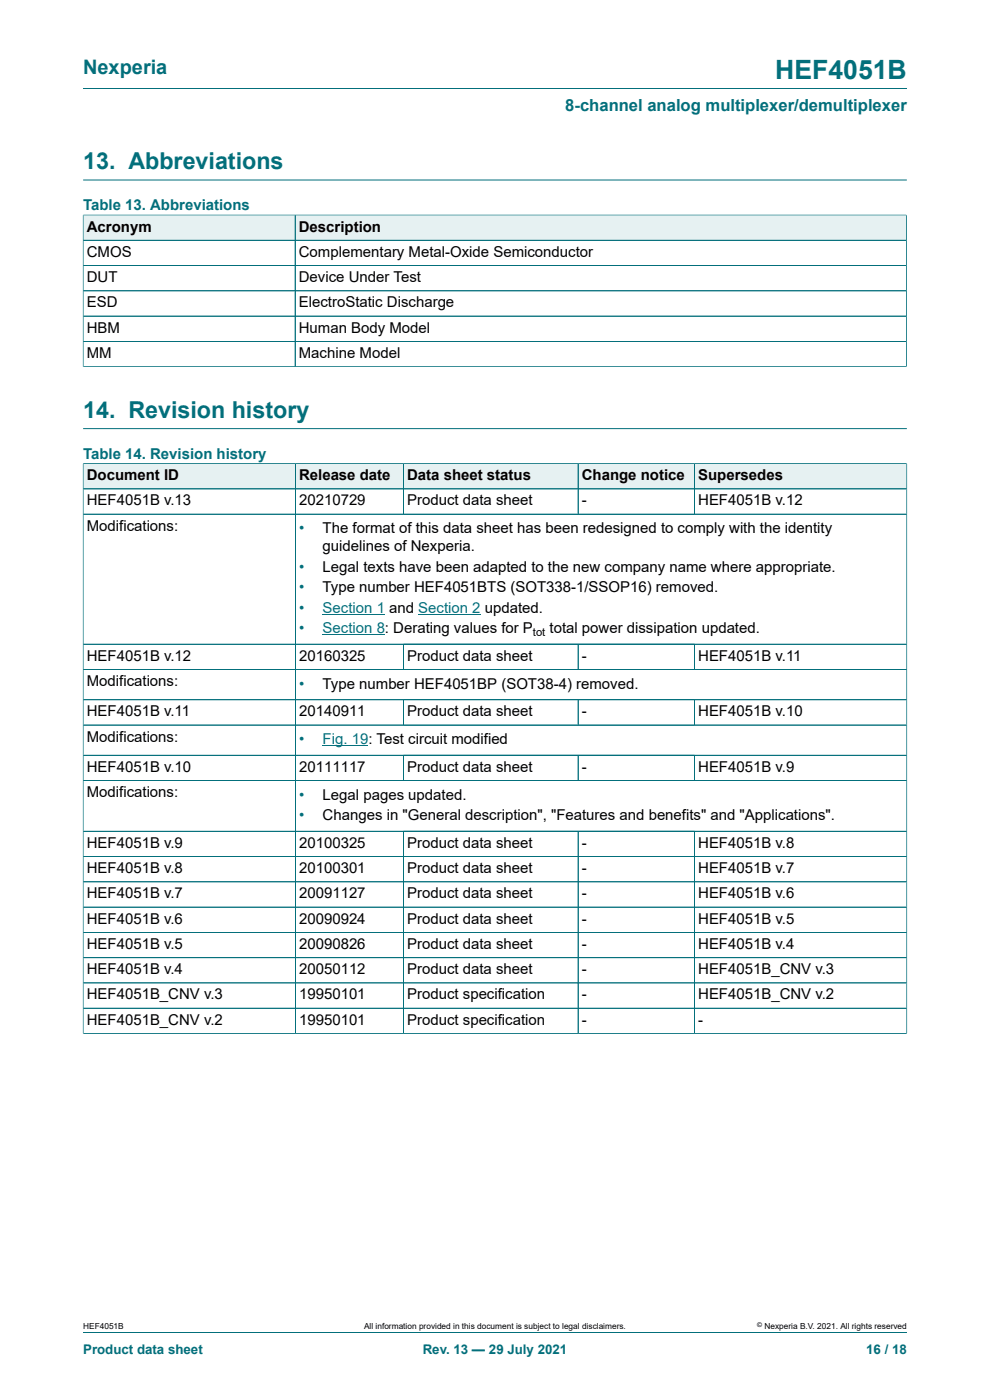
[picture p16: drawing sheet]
<svg xmlns="http://www.w3.org/2000/svg" width="210mm" height="297mm" viewBox="0 0 210 297" stroke-linecap="round" stroke-linejoin="round" font-family="sans-serif">
<defs><g id="words">
<text font-size="5.6" fill="#036f7b" x="164.5" y="16.8">HEF4051B</text>
<g font-size="4.9" fill="#036f7b">
<text x="17.6" y="35.9">13. Abbreviations</text>
<text x="17.6" y="88.6">14. Revision history</text>
</g>
<text font-size="4.2" fill="#036f7b" x="17.6" y="15.6">Nexperia</text>
<text font-size="3.5" fill="#036f7b" x="119.9" y="23.7">8-channel analog multiplexer/demultiplexer</text>
<g font-size="3.2" fill="#036f7b">
<text x="17.6" y="44.5">Table 13. Abbreviations</text>
<text x="17.6" y="97.3">Table 14. Revision history</text>
<text x="63.4" y="113.1">•</text>
<text x="63.4" y="121.3">•</text>
<text x="63.4" y="125.6">•</text>
<text x="63.4" y="129.9">•</text>
<text x="63.4" y="134.3">•</text>
<text x="63.4" y="146.1">•</text>
<text x="63.4" y="157.8">•</text>
<text x="63.4" y="169.6">•</text>
<text x="63.4" y="174">•</text>
</g>
<g font-size="3.2">
<text x="18.4" y="49.1">Acronym</text>
<text x="63.4" y="49.1">Description</text>
<text x="18.4" y="54.5">CMOS</text>
<text x="18.4" y="59.8">DUT</text>
<text x="63.4" y="54.5">Complementary Metal-Oxide Semiconductor</text>
<text x="63.4" y="59.8">Device Under Test</text>
<text x="18.4" y="65.2">ESD</text>
<text x="63.4" y="65.2">ElectroStatic Discharge</text>
<text x="18.4" y="70.6">HBM</text>
<text x="63.4" y="70.6">Human Body Model</text>
<text x="18.4" y="75.9">MM</text>
<text x="63.4" y="75.9">Machine Model</text>
<text x="18.4" y="101.9">Document ID</text>
<text x="63.4" y="101.9">Release date</text>
<text x="86.4" y="101.9">Data sheet status</text>
<text x="123.4" y="101.9">Change notice</text>
<text x="148.1" y="101.9">Supersedes</text>
<text x="18.4" y="107.2">HEF4051B v.13</text>
<text x="63.4" y="107.2">20210729</text>
<text x="86.4" y="107.2">Product data sheet</text>
<text x="123.4" y="107.2">-</text>
<text x="148.1" y="107.2">HEF4051B v.12</text>
<text x="18.4" y="112.6">Modifications:</text>
<text x="68.4" y="113.1">The format of this data sheet has been redesigned to comply with the identity</text>
<text x="68.4" y="116.9">guidelines of Nexperia.</text>
<text x="68.4" y="121.3">Legal texts have been adapted to the new company name where appropriate.</text>
<text x="68.4" y="125.6">Type number HEF4051BTS (SOT338-1/SSOP16) removed.</text>
<text x="116.6" y="134.3">total power dissipation updated.</text>
<text x="18.4" y="140.2">HEF4051B v.12</text>
<text x="63.4" y="140.2">20160325</text>
<text x="86.4" y="140.2">Product data sheet</text>
<text x="123.4" y="140.2">-</text>
<text x="148.1" y="140.2">HEF4051B v.11</text>
<text x="18.4" y="145.5">Modifications:</text>
<text x="68.4" y="146.1">Type number HEF4051BP (SOT38-4) removed.</text>
<text x="18.4" y="152">HEF4051B v.11</text>
<text x="63.4" y="152">20140911</text>
<text x="86.4" y="152">Product data sheet</text>
<text x="123.4" y="152">-</text>
<text x="148.1" y="152">HEF4051B v.10</text>
<text x="18.4" y="157.3">Modifications:</text>
<text x="18.4" y="163.7">HEF4051B v.10</text>
<text x="63.4" y="163.7">20111117</text>
<text x="86.4" y="163.7">Product data sheet</text>
<text x="123.4" y="163.7">-</text>
<text x="148.1" y="163.7">HEF4051B v.9</text>
<text x="18.4" y="169.1">Modifications:</text>
<text x="68.4" y="169.6">Legal pages updated.</text>
<text x="68.4" y="174">Changes in &quot;General description&quot;, &quot;Features and benefits&quot; and &quot;Applications&quot;.</text>
<text x="18.4" y="179.9">HEF4051B v.9</text>
<text x="63.4" y="179.9">20100325</text>
<text x="86.4" y="179.9">Product data sheet</text>
<text x="123.4" y="179.9">-</text>
<text x="148.1" y="179.9">HEF4051B v.8</text>
<text x="18.4" y="185.2">HEF4051B v.8</text>
<text x="63.4" y="185.2">20100301</text>
<text x="86.4" y="185.2">Product data sheet</text>
<text x="123.4" y="185.2">-</text>
<text x="148.1" y="185.2">HEF4051B v.7</text>
<text x="18.4" y="190.6">HEF4051B v.7</text>
<text x="63.4" y="190.6">20091127</text>
<text x="86.4" y="190.6">Product data sheet</text>
<text x="123.4" y="190.6">-</text>
<text x="148.1" y="190.6">HEF4051B v.6</text>
<text x="18.4" y="195.9">HEF4051B v.6</text>
<text x="63.4" y="195.9">20090924</text>
<text x="86.4" y="195.9">Product data sheet</text>
<text x="123.4" y="195.9">-</text>
<text x="148.1" y="195.9">HEF4051B v.5</text>
<text x="18.4" y="201.3">HEF4051B v.5</text>
<text x="63.4" y="201.3">20090826</text>
<text x="86.4" y="201.3">Product data sheet</text>
<text x="123.4" y="201.3">-</text>
<text x="148.1" y="201.3">HEF4051B v.4</text>
<text x="18.4" y="206.7">HEF4051B v.4</text>
<text x="63.4" y="206.7">20050112</text>
<text x="86.4" y="206.7">Product data sheet</text>
<text x="123.4" y="206.7">-</text>
<text x="148.1" y="206.7">HEF4051B_CNV v.3</text>
<text x="18.4" y="212">HEF4051B_CNV v.3</text>
<text x="63.4" y="212">19950101</text>
<text x="86.4" y="212">Product specification</text>
<text x="123.4" y="212">-</text>
<text x="148.1" y="212">HEF4051B_CNV v.2</text>
<text x="18.4" y="217.4">HEF4051B_CNV v.2</text>
<text x="63.4" y="217.4">19950101</text>
<text x="86.4" y="217.4">Product specification</text>
<text x="123.4" y="217.4">-</text>
<text x="148.1" y="217.4">-</text>
</g>
<g font-size="3.2" fill="#00f">
<text x="68.4" y="129.9">Section 1 and Section 2 updated.</text>
<text x="68.4" y="134.3">Section 8: Derating values for P</text>
<text x="68.4" y="157.8">Fig. 19: Test circuit modified</text>
</g>
<g font-size="2.8" fill="#036f7b">
<text x="17.6" y="287.2">Product data sheet</text>
<text x="89.7" y="287.2">Rev. 13 — 29 July 2021</text>
<text x="183.7" y="287.2">16 / 18</text>
</g>
<text font-size="2.4" x="113.1" y="134.9">tot</text>
<g font-size="1.8">
<text x="17.6" y="282">HEF4051B</text>
<text x="77.2" y="282">All information provided in this document is subject to legal disclaimers.</text>
<text x="162.2" y="282">Nexperia B.V. 2021. All rights reserved</text>
</g>
<text font-size="1.4" x="160.6" y="281.6">©</text>
</g></defs>
<path d="M17.6 18.8h174.8M17.6 38.2h174.8" fill="none" stroke="#036f7b" stroke-width=".21"/>
<path d="M17.7 45.7h44.8v5.2h-44.8z" fill="#e6f1f2"/>
<path d="M17.6 45.5v5.5h45v-5.4h-45" fill="none" stroke="#036f7b" stroke-width=".21"/>
<path d="M62.7 45.7h129.5v5.2h-129.5z" fill="#e6f1f2"/>
<path d="M17.6 51h174.7M17.6 56.3h174.7M17.6 45.7v32.2M17.7 45.6h174.6M62.6 45.6v32.2M192.3 45.5v32.4M17.6 77.8h174.7M17.6 61.7h174.7M17.6 67.1h174.7M17.6 72.4h174.7M17.6 90.9h174.8" fill="none" stroke="#036f7b" stroke-width=".21"/>
<path d="M17.7 98.4h44.9v5.2h-44.9z" fill="#e6f1f2"/>
<path d="M17.6 98.3v5.4h45.1v-5.3h-45.1" fill="none" stroke="#036f7b" stroke-width=".21"/>
<path d="M62.7 98.4h22.8v5.2h-22.8z" fill="#e6f1f2"/>
<path d="M62.7 98.4h22.9v5.3h-22.9z" fill="none" stroke="#036f7b" stroke-width=".21"/>
<path d="M85.7 98.4h36.9v5.2h-36.9z" fill="#e6f1f2"/>
<path d="M85.6 98.4h37v5.3h-37z" fill="none" stroke="#036f7b" stroke-width=".21"/>
<path d="M122.7 98.4h24.6v5.2h-24.6z" fill="#e6f1f2"/>
<path d="M122.6 98.4h24.7v5.3h-24.7z" fill="none" stroke="#036f7b" stroke-width=".21"/>
<path d="M147.4 98.4h44.9v5.2h-44.9z" fill="#e6f1f2"/>
<path d="M192.4 98.3v38.4h-174.8v-33h174.8M192.4 98.4h-45.1v10.7M17.6 109.1h174.8M62.7 103.7v33M85.6 103.7v5.4M122.6 103.7v5.4" fill="none" stroke="#036f7b" stroke-width=".21"/>
<path d="M68.4 130.3h11.5" fill="none" stroke="#00f" stroke-width=".21"/>
<path d="M79.9 130.2l1.8 .1z" fill="#00f"/>
<path d="M88.7 130.3h11.5" fill="none" stroke="#00f" stroke-width=".21"/>
<path d="M100.2 130.2l1.7 .1z" fill="#00f"/>
<path d="M68.4 134.6h11.5" fill="none" stroke="#00f" stroke-width=".21"/>
<path d="M79.9 134.6l1.8 .1z" fill="#00f"/>
<g fill="none" stroke="#036f7b" stroke-width=".21">
<path d="M17.6 98.4v120.9M17.7 98.4h174.6M62.7 98.4v120.9M85.6 98.4v10.6M122.6 98.4v10.6M147.3 98.4v10.6M192.4 98.4v120.9M17.7 103.7h174.6M17.7 109.1h174.6M17.6 136.7h174.8M85.6 136.7v5.3M122.6 136.7v5.3"/>
<path d="M147.3 136.7v5.3M17.6 142h174.8M17.6 153.8h174.8M85.6 148.4v5.4M122.6 148.4v5.4M147.3 148.4v5.4M192.4 148.4h-174.8M17.6 176.4h174.8M85.6 160.2v5.4M85.6 176.4v42.9M122.6 160.2v5.4M122.6 176.4v42.9"/>
<path d="M147.3 160.2v5.4M147.3 176.4v42.9M192.4 160.2h-174.8M192.4 165.6h-174.8M17.6 181.7h174.8M17.6 192.4h174.8M192.4 187.1h-174.8M192.4 197.8h-174.8M17.6 219.3h174.8M17.6 208.5h174.8M17.6 213.9h174.8M192.4 203.2h-174.8"/>
<path d="M17.6 282.6h174.8"/>
</g>
<path d="M68.4 158.2h9.7" fill="none" stroke="#00f" stroke-width=".21"/>
<use href="#words"/>
</svg>
